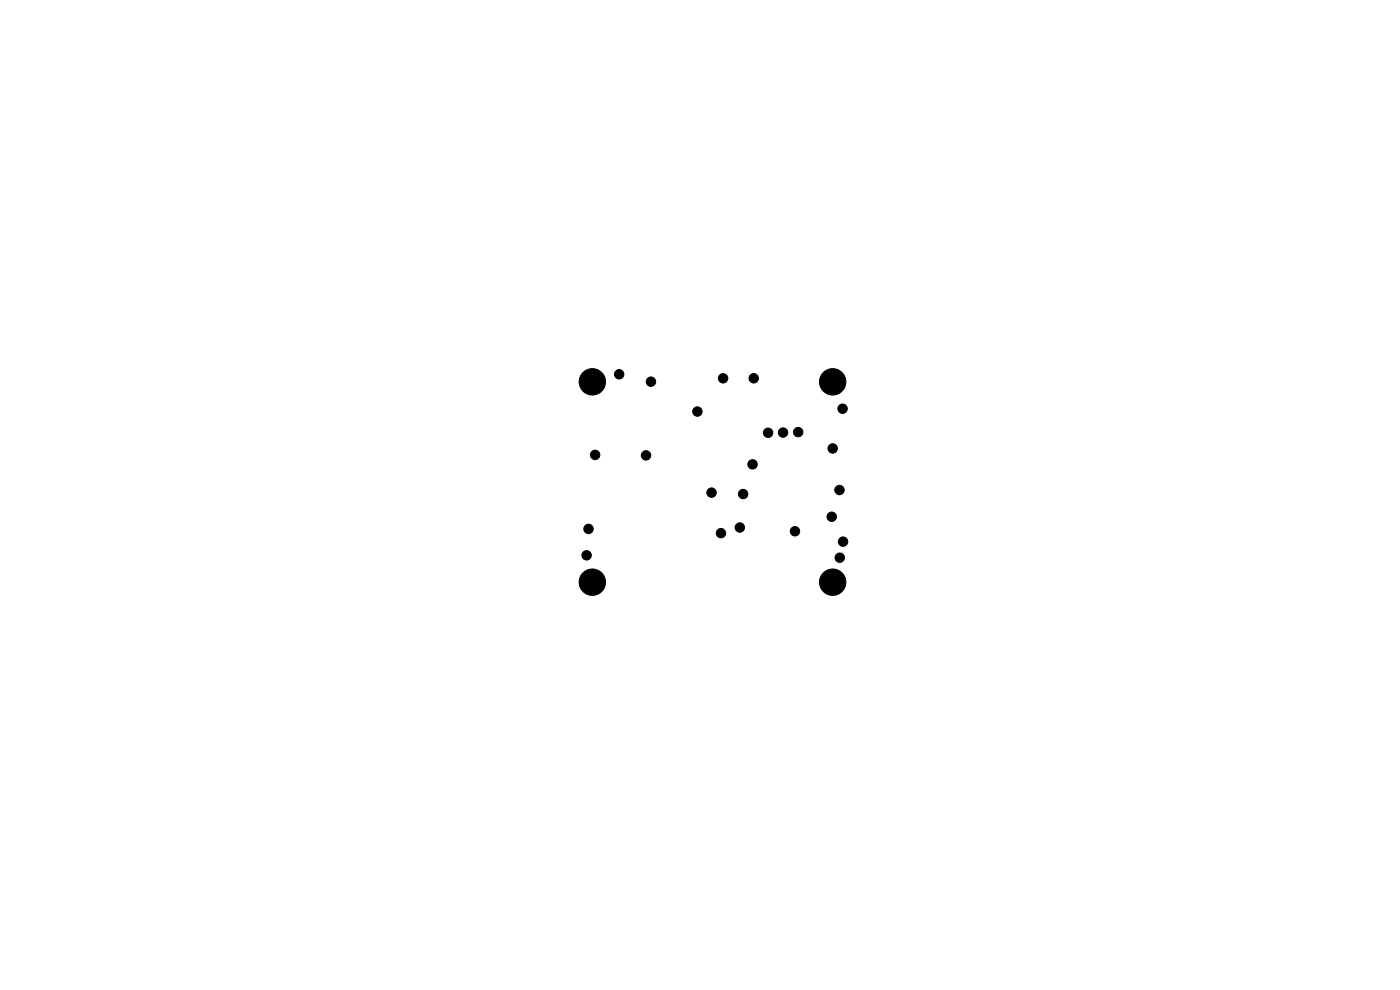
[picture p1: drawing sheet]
<svg xmlns="http://www.w3.org/2000/svg" width="297mm" height="210mm" viewBox="0 0 297 210" stroke-linecap="round" stroke-linejoin="round" font-family="sans-serif">
<g fill="#000" stroke="#000" stroke-width=".21">
<circle cx="131.3" cy="79.4" r="1"/>
<circle cx="125.7" cy="81" r="2.8"/>
<circle cx="126.2" cy="96.5" r="1"/>
<circle cx="137" cy="96.6" r="1"/>
<circle cx="138.1" cy="81" r="1"/>
<circle cx="147.9" cy="87.3" r="1"/>
<circle cx="153.4" cy="80.2" r="1"/>
<circle cx="159.6" cy="98.5" r="1"/>
<circle cx="159.9" cy="80.2" r="1"/>
<circle cx="162.9" cy="91.8" r="1"/>
<circle cx="166.1" cy="91.8" r="1"/>
<circle cx="169.3" cy="91.7" r="1"/>
<circle cx="176.6" cy="81" r="2.8"/>
<circle cx="176.6" cy="95.1" r="1"/>
<circle cx="178.7" cy="86.7" r="1"/>
<circle cx="124.5" cy="117.8" r="1"/>
<circle cx="124.8" cy="112.2" r="1"/>
<circle cx="150.9" cy="104.5" r="1"/>
<circle cx="152.9" cy="113.1" r="1"/>
<circle cx="156.9" cy="111.9" r="1"/>
<circle cx="157.6" cy="104.8" r="1"/>
<circle cx="168.6" cy="112.7" r="1"/>
<circle cx="176.4" cy="109.6" r="1"/>
<circle cx="178.1" cy="103.9" r="1"/>
<circle cx="178.1" cy="118.3" r="1"/>
<circle cx="178.8" cy="114.9" r="1"/>
<circle cx="125.7" cy="123.5" r="2.8"/>
<circle cx="176.6" cy="123.5" r="2.8"/>
</g>
</svg>
